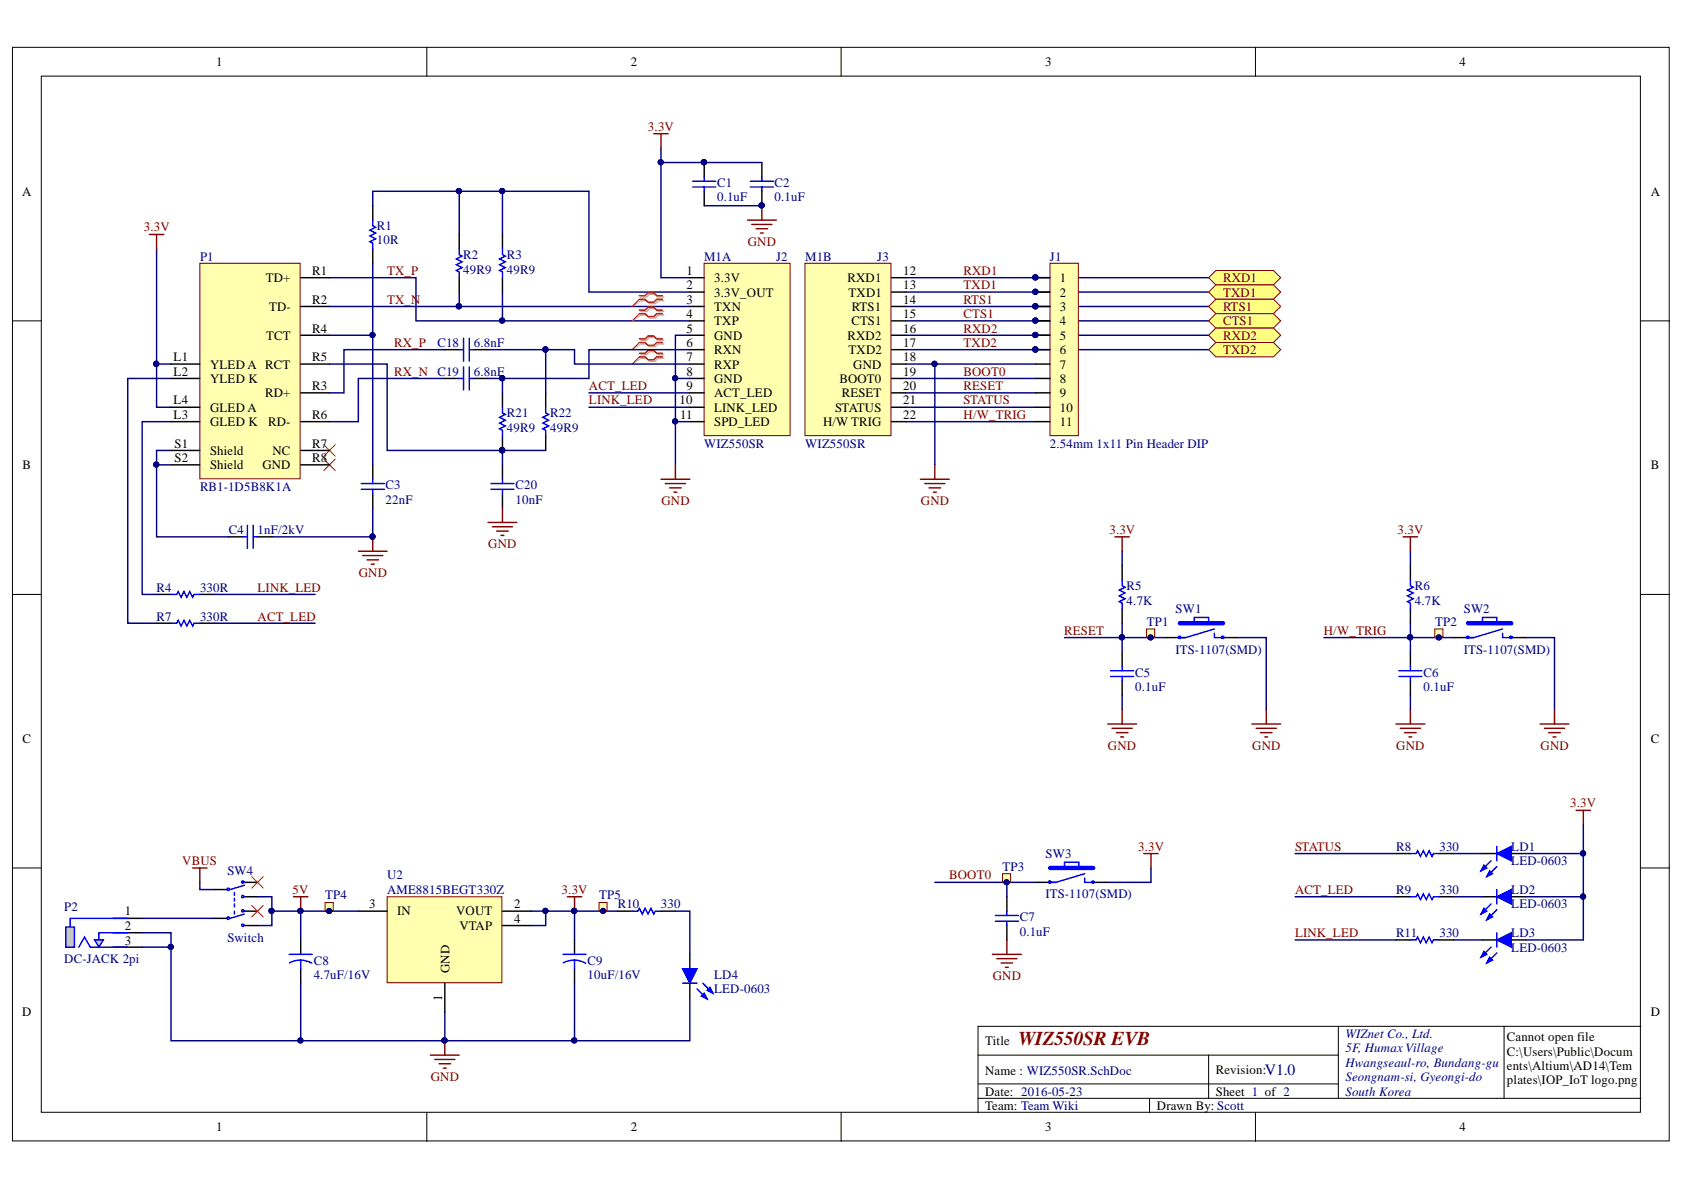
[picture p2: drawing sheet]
<svg xmlns="http://www.w3.org/2000/svg" width="297mm" height="210mm" viewBox="0 0 297 210" stroke-linecap="round" stroke-linejoin="round" font-family="sans-serif">
<defs><g id="words">
<text font-size="3.5" fill="#800000" x="179.6" y="184.4">WIZ550SR EVB</text>
<text font-size="2.8" fill="#000080" x="223.1" y="189.6">V1.0</text>
<g font-size="2.3">
<text x="38.2" y="11.7">1</text>
<text x="111.3" y="11.7">2</text>
<text x="184.3" y="11.7">3</text>
<text x="257.4" y="11.7">4</text>
<text x="3.9" y="34.5">A</text>
<text x="291.2" y="34.5">A</text>
<text x="46.9" y="49.8">TD+</text>
<text x="55.1" y="48.5">R1</text>
<text x="55.1" y="53.6">R2</text>
<text x="121.1" y="48.5">1</text>
<text x="121.1" y="51.1">2</text>
<text x="121.1" y="53.6">3</text>
<text x="126" y="49.8">3.3V</text>
<text x="126" y="52.3">3.3V_OUT</text>
<text x="149.5" y="49.8">RXD1</text>
<text x="149.7" y="52.3">TXD1</text>
<text x="159.3" y="48.5">12</text>
<text x="159.3" y="51.1">13</text>
<text x="159.3" y="53.6">14</text>
<text x="187" y="49.8">1</text>
<text x="187" y="52.3">2</text>
<text x="47" y="59.9">TCT</text>
<text x="47.5" y="54.9">TD-</text>
<text x="55.1" y="58.7">R4</text>
<text x="121.1" y="56.1">4</text>
<text x="121.1" y="58.7">5</text>
<text x="126" y="54.9">TXN</text>
<text x="126" y="57.4">TXP</text>
<text x="126" y="59.9">GND</text>
<text x="149.5" y="59.9">RXD2</text>
<text x="150.2" y="57.4">CTS1</text>
<text x="150.3" y="54.9">RTS1</text>
<text x="159.3" y="56.1">15</text>
<text x="159.3" y="58.7">16</text>
<text x="187" y="54.9">3</text>
<text x="187" y="57.4">4</text>
<text x="187" y="59.9">5</text>
<text x="30.6" y="63.7">L1</text>
<text x="37.1" y="65">YLED A RCT</text>
<text x="55.1" y="63.7">R5</text>
<text x="121.1" y="61.2">6</text>
<text x="121.1" y="63.7">7</text>
<text x="126" y="62.5">RXN</text>
<text x="126" y="65">RXP</text>
<text x="149.7" y="62.5">TXD2</text>
<text x="150.5" y="65">GND</text>
<text x="159.3" y="61.2">17</text>
<text x="159.3" y="63.7">18</text>
<text x="187" y="62.5">6</text>
<text x="187" y="65">7</text>
<text x="30.6" y="66.3">L2</text>
<text x="30.6" y="71.3">L4</text>
<text x="37.1" y="67.5">YLED K</text>
<text x="46.8" y="70.1">RD+</text>
<text x="55.1" y="68.8">R3</text>
<text x="119.9" y="71.3">10</text>
<text x="121.1" y="66.3">8</text>
<text x="121.1" y="68.8">9</text>
<text x="126" y="67.5">GND</text>
<text x="126" y="70.1">ACT_LED</text>
<text x="148.1" y="67.5">BOOT0</text>
<text x="148.5" y="70.1">RESET</text>
<text x="159.3" y="66.3">19</text>
<text x="159.3" y="68.8">20</text>
<text x="159.3" y="71.3">21</text>
<text x="187" y="67.5">8</text>
<text x="187" y="70.1">9</text>
<text x="30.6" y="73.9">L3</text>
<text x="37.1" y="72.6">GLED A</text>
<text x="37.1" y="75.1">GLED K</text>
<text x="47.3" y="75.1">RD-</text>
<text x="55.1" y="73.9">R6</text>
<text x="120" y="73.9">11</text>
<text x="126" y="72.6">LINK_LED</text>
<text x="126" y="75.1">SPD_LED</text>
<text x="145.2" y="75.1">H/W TRIG</text>
<text x="147.3" y="72.6">STATUS</text>
<text x="159.3" y="73.9">22</text>
<text x="187" y="72.6">10</text>
<text x="187" y="75.1">11</text>
<text x="4" y="82.8">B</text>
<text x="30.8" y="78.9">S1</text>
<text x="30.8" y="81.5">S2</text>
<text x="37.1" y="80.2">Shield</text>
<text x="37.1" y="82.8">Shield</text>
<text x="46.3" y="82.8">GND</text>
<text x="48.1" y="80.2">NC</text>
<text x="55.1" y="78.9">R7</text>
<text x="55.1" y="81.5">R8</text>
<text x="291.2" y="82.8">B</text>
<text x="4" y="131">C</text>
<text x="291.2" y="131">C</text>
<text x="22" y="161.5">1</text>
<text x="65.1" y="160.2">3</text>
<text x="70" y="161.5">IN</text>
<text x="80.5" y="161.5">VOUT</text>
<text x="90.7" y="160.2">2</text>
<text x="22" y="164.1">2</text>
<text x="22" y="166.6">3</text>
<text x="81" y="164.1">VTAP</text>
<text x="90.7" y="162.7">4</text>
<text x="79.3" y="171.7" transform="rotate(-90 79.3 171.7)">GND</text>
<text x="3.9" y="179.3">D</text>
<text x="78" y="176.6" transform="rotate(-90 78 176.6)">1</text>
<text x="291.2" y="179.3">D</text>
<text x="173.8" y="184.4">Title</text>
<text x="265.8" y="183.7">Cannot open file</text>
<text x="173.8" y="189.7">Name : WIZ550SR.SchDoc</text>
<text x="214.5" y="189.4">Revision:</text>
<text x="265.8" y="186.2">C:\Users\Public\Docum</text>
<text x="265.8" y="188.8">ents\Altium\AD14\Tem</text>
<text x="265.8" y="191.3">plates\IOP_IoT logo.png</text>
<text x="173.8" y="193.2">Date: 2016-05-23</text>
<text x="173.8" y="195.8">Team: Team Wiki</text>
<text x="204.1" y="195.8">Drawn By: Scott</text>
<text x="214.5" y="193.2">Sheet 1 of 2</text>
<text x="38.2" y="199.6">1</text>
<text x="111.3" y="199.6">2</text>
<text x="184.3" y="199.6">3</text>
<text x="257.4" y="199.6">4</text>
</g>
<g font-size="2.3" fill="#800000">
<text x="114.3" y="23.1">3.3V</text>
<text x="25.4" y="40.8">3.3V</text>
<text x="131.9" y="43.4">GND</text>
<text x="68.3" y="48.5">TX_P</text>
<text x="68.3" y="53.6">TX_N</text>
<text x="170" y="53.6">RTS1</text>
<text x="170" y="51.1">TXD1</text>
<text x="170" y="48.5">RXD1</text>
<text x="215.7" y="49.8">RXD1</text>
<text x="215.7" y="52.3">TXD1</text>
<text x="170" y="56.1">CTS1</text>
<text x="170" y="58.7">RXD2</text>
<text x="215.7" y="54.9">RTS1</text>
<text x="215.7" y="57.4">CTS1</text>
<text x="215.7" y="59.9">RXD2</text>
<text x="69.5" y="61.2">RX_P</text>
<text x="170" y="61.2">TXD2</text>
<text x="215.7" y="62.5">TXD2</text>
<text x="69.5" y="66.3">RX_N</text>
<text x="103.9" y="68.8">ACT_LED</text>
<text x="103.9" y="71.3">LINK_LED</text>
<text x="170" y="71.3">STATUS</text>
<text x="170" y="66.3">BOOT0</text>
<text x="170" y="68.8">RESET</text>
<text x="170" y="73.9">H/W_TRIG</text>
<text x="116.7" y="89.1">GND</text>
<text x="162.4" y="89.1">GND</text>
<text x="195.7" y="94.2">3.3V</text>
<text x="246.5" y="94.2">3.3V</text>
<text x="63.3" y="101.8">GND</text>
<text x="86.1" y="96.7">GND</text>
<text x="45.4" y="104.4">LINK_LED</text>
<text x="45.4" y="109.5">ACT_LED</text>
<text x="187.7" y="112">RESET</text>
<text x="233.5" y="112">H/W_TRIG</text>
<text x="195.4" y="132.3">GND</text>
<text x="220.9" y="132.3">GND</text>
<text x="246.3" y="132.3">GND</text>
<text x="271.7" y="132.3">GND</text>
<text x="277" y="142.4">3.3V</text>
<text x="32.1" y="152.6">VBUS</text>
<text x="167.4" y="155.1">BOOT0</text>
<text x="200.8" y="150">3.3V</text>
<text x="228.4" y="150">STATUS</text>
<text x="51.6" y="157.6">5V</text>
<text x="99.1" y="157.6">3.3V</text>
<text x="228.4" y="157.6">ACT_LED</text>
<text x="228.4" y="165.3">LINK_LED</text>
<text x="175.1" y="172.9">GND</text>
<text x="76" y="190.7">GND</text>
</g>
<g font-size="2.3" fill="#000080">
<text x="126.5" y="33">C1</text>
<text x="126.5" y="35.5">0.1uF</text>
<text x="136.6" y="33">C2</text>
<text x="136.6" y="35.5">0.1uF</text>
<text x="66.5" y="40.6">R1</text>
<text x="35.3" y="46">P1</text>
<text x="66.5" y="43.1">10R</text>
<text x="81.7" y="45.7">R2</text>
<text x="89.4" y="45.7">R3</text>
<text x="124.2" y="46">M1A</text>
<text x="136.9" y="46">J2</text>
<text x="142" y="46">M1B</text>
<text x="154.7" y="46">J3</text>
<text x="185.2" y="46">J1</text>
<text x="81.7" y="48.3">49R9</text>
<text x="89.4" y="48.3">49R9</text>
<text x="77.2" y="61.2">C18</text>
<text x="83.6" y="61.2">6.8nF</text>
<text x="77.2" y="66.3">C19</text>
<text x="83.6" y="66.3">6.8nF</text>
<text x="89.4" y="73.6">R21</text>
<text x="89.4" y="76.2">49R9</text>
<text x="97" y="73.6">R22</text>
<text x="97" y="76.2">49R9</text>
<text x="124.2" y="78.9">WIZ550SR</text>
<text x="142" y="78.9">WIZ550SR</text>
<text x="185.2" y="78.9">2.54mm 1x11 Pin Header DIP</text>
<text x="35.3" y="86.6">RB1-1D5B8K1A</text>
<text x="68" y="86.3">C3</text>
<text x="68" y="88.8">22nF</text>
<text x="90.9" y="86.3">C20</text>
<text x="90.9" y="88.8">10nF</text>
<text x="40.4" y="94.2">C4</text>
<text x="45.4" y="94.2">1nF/2kV</text>
<text x="27.6" y="104.4">R4</text>
<text x="35.3" y="104.4">330R</text>
<text x="198.7" y="104.1">R5</text>
<text x="198.7" y="106.7">4.7K</text>
<text x="249.6" y="104.1">R6</text>
<text x="249.6" y="106.7">4.7K</text>
<text x="27.6" y="109.5">R7</text>
<text x="35.3" y="109.5">330R</text>
<text x="202.3" y="110.5">TP1</text>
<text x="207.4" y="108.2">SW1</text>
<text x="253.1" y="110.5">TP2</text>
<text x="258.2" y="108.2">SW2</text>
<text x="200.3" y="119.4">C5</text>
<text x="207.4" y="115.3">ITS-1107(SMD)</text>
<text x="251.1" y="119.4">C6</text>
<text x="258.2" y="115.3">ITS-1107(SMD)</text>
<text x="200.3" y="121.9">0.1uF</text>
<text x="251.1" y="121.9">0.1uF</text>
<text x="40.1" y="154.4">SW4</text>
<text x="68.3" y="155.1">U2</text>
<text x="176.8" y="153.6">TP3</text>
<text x="184.4" y="151.3">SW3</text>
<text x="246.3" y="150">R8</text>
<text x="253.9" y="150">330</text>
<text x="266.6" y="150">LD1</text>
<text x="266.6" y="152.6">LED-0603</text>
<text x="11.3" y="160.7">P2</text>
<text x="57.4" y="158.7">TP4</text>
<text x="68.3" y="157.6">AME8815BEGT330Z</text>
<text x="105.7" y="158.7">TP5</text>
<text x="109" y="160.2">R10</text>
<text x="116.6" y="160.2">330</text>
<text x="184.4" y="158.4">ITS-1107(SMD)</text>
<text x="246.3" y="157.6">R9</text>
<text x="253.9" y="157.6">330</text>
<text x="266.6" y="157.6">LD2</text>
<text x="266.6" y="160.2">LED-0603</text>
<text x="40.1" y="166.1">Switch</text>
<text x="179.9" y="162.5">C7</text>
<text x="179.9" y="165.1">0.1uF</text>
<text x="246.3" y="165.3">R11</text>
<text x="253.9" y="165.3">330</text>
<text x="266.6" y="165.3">LD3</text>
<text x="266.6" y="167.9">LED-0603</text>
<text x="11.3" y="169.9">DC-JACK 2pi</text>
<text x="55.3" y="170.2">C8</text>
<text x="55.3" y="172.7">4.7uF/16V</text>
<text x="103.6" y="170.2">C9</text>
<text x="103.6" y="172.7">10uF/16V</text>
<text x="126" y="172.7">LD4</text>
<text x="126" y="175.2">LED-0603</text>
<text x="237.3" y="183.1">WIZnet Co., Ltd.</text>
<text x="237.3" y="185.6">5F, Humax Village</text>
<text x="237.3" y="188.2">Hwangseaul-ro, Bundang-gu</text>
<text x="237.3" y="190.7">Seongnam-si, Gyeongi-do</text>
<text x="237.3" y="193.2">South Korea</text>
</g>
</g></defs>
<g fill="#fff" stroke="#000" stroke-width=".18">
<path d="M2.2 8.3h292.2v192.9h-292.2z"/>
<path d="M7.3 13.4h282v182.8h-282z"/>
</g>
<g fill="none" stroke="#000" stroke-width=".18">
<path d="M75.3 8.3v5.1M148.4 8.3v5.1M221.4 8.3v5.1M2.2 56.6h5.1M289.4 56.6h5.1M2.2 104.8h5.1M289.4 104.8h5.1M2.2 153.1h5.1M289.4 153.1h5.1M75.3 196.3v5M148.4 196.3v5M172.5 186.1h63.6"/>
<path d="M172.5 193.7h116.9M172.5 191.2h63.6M202.8 193.7v2.6M213.2 186.1v7.6M221.4 196.3v5M236.1 181v12.7M265.3 181h-92.8v15.3M289.4 181h-24.1v12.7"/>
</g>
<path d="M81 33.7h-15.2v2.6M88.6 33.7v7.7M116.6 26.1v22.9h5.1M58.1 54.1h63.6M58.1 49h15.3v7.6h48.3M81 41.4v-7.7h22.9v17.8h17.8M81 51.5v2.6M121.7 59.1h-2.6v22.9M78.5 61.7h-17.8v7.6h-2.6M103.9 69.3h17.8M103.9 71.8h17.8M119.1 66.8h2.6" fill="none" stroke="#000080" stroke-width=".26"/>
<g fill="#000080" stroke="#000080" stroke-width=".18">
<circle cx="116.5" cy="28.6" r=".46"/>
<circle cx="80.9" cy="54" r=".47"/>
<circle cx="88.6" cy="56.5" r=".46"/>
<circle cx="119.1" cy="66.7" r=".46"/>
<circle cx="119.1" cy="74.3" r=".46"/>
<circle cx="80.9" cy="33.7" r=".46"/>
<circle cx="88.6" cy="33.7" r=".46"/>
</g>
<path d="M115.3 23.6h2.6M116.6 23.6v2.5M116.6 84.5h5.1M117.4 85.3h3.5M118.1 86.1h2M118.9 86.8h.5M119.1 82v2.5M162.3 84.5h5.1M163.1 85.3h3.6M163.9 86.1h2M164.6 86.8h.5M164.9 82v2.5" fill="none" stroke="#800000" stroke-width=".26"/>
<path d="M65.8 36.3v2.5M65.8 43.9v2.5M81 41.4v2.5M81 49v2.5M88.6 41.4v2.5M88.6 49v2.5" fill="none" stroke="#000" stroke-width=".26"/>
<path d="M65.8 38.8v1l.5 .3-1.1 .5 1.1 .5-1.1 .5 1.1 .5-1.1 .5 .6 .3v1M81 43.9v1l.5 .3-1 .5 1 .5-1 .5 1 .5-1 .5 .5 .3v1M88.6 43.9v1l.5 .3-1 .5 1 .5-1 .5 1 .5-1 .5 .5 .3v1" fill="none" stroke="#00f" stroke-width=".26"/>
<path d="M68.3 158.2h20.2v15.1h-20.2z" fill="#ffffb0" stroke="#800000" stroke-width=".18"/>
<path d="M53 165.8v2.5M53 170.9v2.5M63.2 160.7h5.1M78.5 173.4v5.1M88.6 160.7h5.1M88.6 163.3h5.1M101.3 165.8v2.5M101.3 170.9v2.5M109 160.7h2.5M116.6 160.7h2.5M121.7 168.3v2.6M121.7 173.4v2.6" fill="none" stroke="#000" stroke-width=".26"/>
<path d="M51 168.3h4.1M53 169.4h.9l1.1 .5M53 169.4h-.8l-1.1 .5M53 169.4v1.5M99.3 168.3h4.1M101.3 169.4h.9l1.1 .5M101.3 169.4h-.8l-1.2 .4M101.3 169.4v1.5M111.5 160.7h1l.3-.5 .5 1 .5-1 .5 1 .5-1 .5 1 .3-.5h1" fill="none" stroke="#00f" stroke-width=".26"/>
<path d="M53 173.4v10.2h25.5v-5.1M63.2 160.7h-10.2v5.1M93.7 160.7h7.6v5.1M96.3 160.7v2.6h-2.6M101.3 173.4v10.2h-22.8" fill="none" stroke="#000080" stroke-width=".26"/>
<g fill="#000080" stroke="#000080" stroke-width=".18">
<circle cx="58.1" cy="160.7" r=".46"/>
<circle cx="53" cy="160.7" r=".46"/>
<circle cx="96.2" cy="160.7" r=".46"/>
<circle cx="101.3" cy="160.7" r=".46"/>
<circle cx="53" cy="183.5" r=".46"/>
<circle cx="78.4" cy="183.5" r=".46"/>
<circle cx="101.3" cy="183.5" r=".46"/>
</g>
<path d="M120.4 170.9h2.5l-1.2 2.5z" fill="#00f"/>
<path d="M120.4 170.9h2.5l-1.2 2.5zM122.9 174.4l1.8 1.8M124 173.4l1.7 1.8" fill="none" stroke="#00f" stroke-width=".26"/>
<path d="M123.7 175.7l.5-.5 .5 1z" fill="#00f"/>
<path d="M123.7 175.7l.5-.5 .5 1z" fill="none" stroke="#00f" stroke-width=".26"/>
<path d="M124.7 174.7l.5-.5 .5 1z" fill="#00f"/>
<path d="M13.9 167.1l1-1.8 1 1.8h6.6M22.5 164.5h-5v2.6M120.4 173.4h2.5M124.7 174.7l.5-.5 .5 1z" fill="none" stroke="#00f" stroke-width=".26"/>
<path d="M101.3 160.7h7.7M119.1 160.7h2.6v7.6M121.7 176v7.6h-20.4" fill="none" stroke="#000080" stroke-width=".26"/>
<g fill="#000080" stroke="#000080" stroke-width=".18">
<circle cx="106.4" cy="160.7" r=".46"/>
<circle cx="101.3" cy="160.7" r=".46"/>
<circle cx="101.3" cy="183.5" r=".46"/>
<circle cx="78.4" cy="183.5" r=".46"/>
<circle cx="53" cy="160.7" r=".46"/>
</g>
<path d="M51.8 158.2h2.5M53 158.2v2.5M100.1 158.2h2.5M101.3 158.2v2.5M75.9 186.1h5.1M76.7 186.9h3.5M77.4 187.6h2.1M78.2 188.4h.5M78.5 183.6v2.5" fill="none" stroke="#800000" stroke-width=".26"/>
<path d="M20 162h5.1M20 164.5h5.1M20 167.1h5.1" fill="none" stroke="#000" stroke-width=".26"/>
<path d="M16.7 165.8h1.5l-.7 1.3z" fill="#c0c0c0"/>
<path d="M16.7 165.8h1.5l-.7 1.3zM22.5 162h-10.1v5.1" fill="none" stroke="#00f" stroke-width=".26"/>
<path d="M11.6 163.5h1.5v3.6h-1.5z" fill-rule="evenodd" fill="#c0c0c0"/>
<path d="M122.2 32h4.1M122.2 33h4.1M124.2 31.2v.8M124.2 33v.7M132.4 32h4M132.4 33h4M134.4 31.2v.8M134.4 33v.7M11.6 163.5h1.5v3.6h-1.5z" fill="none" stroke="#00f" stroke-width=".26"/>
<path d="M124.2 28.7v2.5M124.2 33.7v2.6M134.4 28.7v2.5M134.4 33.7v2.6M261.5 165.8h2.5M266.6 165.8h2.5" fill="none" stroke="#000" stroke-width=".26"/>
<g fill="#000080" stroke="#000080" stroke-width=".18">
<circle cx="124.2" cy="28.6" r=".46"/>
<circle cx="134.3" cy="36.2" r=".46"/>
<circle cx="116.5" cy="28.6" r=".46"/>
<circle cx="182.6" cy="48.9" r=".46"/>
<circle cx="182.6" cy="51.5" r=".46"/>
<circle cx="182.6" cy="56.5" r=".46"/>
</g>
<path d="M116.6 28.7h17.8M124.2 36.3h10.2M159.8 49h53.4M159.8 51.5h53.4M159.8 56.6h53.4" fill="none" stroke="#000080" stroke-width=".26"/>
<path d="M131.8 38.8h5.1M132.6 39.6h3.6M134.4 36.3v2.5M133.4 40.3h2M134.1 41.1h.5" fill="none" stroke="#800000" stroke-width=".26"/>
<path d="M264 165.8l2.6-1.3v2.6z" fill="#00f"/>
<path d="M263 167.1l-1.8 1.7M264 165.8l2.6-1.3v2.6zM264 168.1l-1.8 1.8" fill="none" stroke="#00f" stroke-width=".26"/>
<path d="M261.7 167.8l.5 .5-1 .5z" fill="#00f"/>
<path d="M261.7 167.8l.5 .5-1 .5z" fill="none" stroke="#00f" stroke-width=".26"/>
<path d="M262.8 168.8l.5 .6-1.1 .5z" fill="#00f"/>
<path d="M248.8 165.8h1l.2-.5 .6 1 .5-1 .5 1 .5-1 .5 1 .2-.5h1.1M262.8 168.8l.5 .6-1.1 .5zM264 164.5v2.6" fill="none" stroke="#00f" stroke-width=".26"/>
<path d="M261.5 158.2h2.5M266.6 158.2h2.5M246.2 165.8h2.6M253.9 165.8h2.5" fill="none" stroke="#000" stroke-width=".26"/>
<path d="M228.4 165.8h17.8M256.4 165.8h5.1" fill="none" stroke="#000080" stroke-width=".26"/>
<path d="M264 158.2l2.6-1.3v2.5z" fill="#00f"/>
<path d="M263 159.4l-1.8 1.8M264 158.2l2.6-1.3v2.5zM264 160.5l-1.8 1.7" fill="none" stroke="#00f" stroke-width=".26"/>
<path d="M261.7 160.2l.5 .5-1 .5z" fill="#00f"/>
<path d="M261.7 160.2l.5 .5-1 .5z" fill="none" stroke="#00f" stroke-width=".26"/>
<path d="M262.8 161.2l.5 .5-1.1 .5z" fill="#00f"/>
<path d="M248.8 158.2h1l.2-.5 .6 1 .5-1 .5 1 .5-1 .5 1 .2-.5h1.1M248.8 150.6h1l.2-.5 .6 1 .5-1 .5 1 .5-1 .5 1 .2-.5h1.1M264 156.9v2.5M262.8 161.2l.5 .5-1.1 .5z" fill="none" stroke="#00f" stroke-width=".26"/>
<path d="M246.2 158.2h2.6M246.2 150.6h2.6M253.9 158.2h2.5M253.9 150.6h2.5M261.5 150.6h2.5M266.6 150.6h2.5" fill="none" stroke="#000" stroke-width=".26"/>
<path d="M159.8 54.1h53.4M228.4 158.2h17.8M256.4 158.2h5.1M269.1 158.2h10.2M269.1 165.8h10.2" fill="none" stroke="#000080" stroke-width=".26"/>
<g fill="#000080" stroke="#000080" stroke-width=".18">
<circle cx="279.2" cy="158.1" r=".46"/>
<circle cx="182.6" cy="54" r=".47"/>
</g>
<path d="M278 142.9h2.6M279.3 142.9v2.6" fill="none" stroke="#800000" stroke-width=".26"/>
<path d="M264 150.6l2.6-1.3v2.5z" fill="#00f"/>
<path d="M263 151.8l-1.8 1.8M264 150.6l2.6-1.3v2.5zM264 152.8l-1.8 1.8" fill="none" stroke="#00f" stroke-width=".26"/>
<path d="M261.7 152.6l.5 .5-1 .5z" fill="#00f"/>
<path d="M261.7 152.6l.5 .5-1 .5z" fill="none" stroke="#00f" stroke-width=".26"/>
<path d="M262.8 153.6l.5 .5-1.1 .5z" fill="#00f"/>
<g fill="none" stroke="#00f" stroke-width=".26">
<path d="M63.7 85.3h4.1M63.7 86.3h4.1M65.8 84.5v.8M65.8 86.3v.8M195.9 118.3h4.1M195.9 119.3h4.1M197.9 102.3v1l.5 .3-1 .5 1 .5-1 .5 1 .5-1 .5 .5 .3v1M197.9 117.5v.8M197.9 119.3v.8M246.7 118.3h4.1M246.7 119.3h4.1M248.8 102.3v1l.5 .3-1 .5 1 .5-1 .5 1 .5-1 .5 .5 .3v1"/>
<path d="M248.8 117.5v.8M248.8 119.3v.8M262.8 153.6l.5 .5-1.1 .5zM264 149.3v2.5"/>
</g>
<g fill="none" stroke="#000080" stroke-width=".26">
<path d="M159.8 59.1h53.4M159.8 61.7h53.4M159.8 66.8h22.9M159.8 69.3h22.9M159.8 71.8h22.9M159.8 74.4h22.9M197.9 97.2v2.6M248.8 97.2v2.6M187.8 112.5h10.1v2.5M197.9 109.9v2.6h7.7M218.3 112.5h5.1v12.7M233.5 112.5h15.3v2.5"/>
<path d="M248.8 109.9v2.6h7.6M269.1 112.5h5.1v12.7M197.9 122.6v2.6M248.8 122.6v2.6M228.4 150.6h17.8M256.4 150.6h5.1M269.1 150.6h10.2v15.2M279.3 145.5v5.1"/>
</g>
<g fill="#000080" stroke="#000080" stroke-width=".18">
<circle cx="279.2" cy="150.5" r=".46"/>
<circle cx="279.2" cy="158.1" r=".46"/>
<circle cx="203" cy="112.4" r=".46"/>
<circle cx="197.9" cy="112.4" r=".46"/>
<circle cx="182.6" cy="59.1" r=".46"/>
<circle cx="182.6" cy="61.6" r=".47"/>
<circle cx="253.8" cy="112.4" r=".46"/>
<circle cx="248.7" cy="112.4" r=".46"/>
<circle cx="65.7" cy="94.7" r=".46"/>
</g>
<path d="M65.8 82v2.5M65.8 87.1v2.5M197.9 99.8v2.5M248.8 99.8v2.5M197.9 107.4v2.5M197.9 115v2.5M248.8 107.4v2.5M248.8 115v2.5M197.9 120.1v2.5M248.8 120.1v2.5" fill="none" stroke="#000" stroke-width=".26"/>
<g fill="none" stroke="#800000" stroke-width=".26">
<path d="M63.2 97.2h5.1M64 98h3.5M64.7 98.8h2.1M65.5 99.5h.5M65.8 94.7v2.5M196.7 94.7h2.5M197.9 94.7v2.5M247.5 94.7h2.5M248.8 94.7v2.5M195.4 127.7h5.1M196.2 128.5h3.5M196.9 129.2h2.1"/>
<path d="M197.7 130h.5M197.9 125.2v2.5M220.8 127.7h5.1M221.6 128.5h3.5M222.3 129.2h2.1M223.1 130h.5M223.4 125.2v2.5M246.2 127.7h5.1M247 128.5h3.6M247.8 129.2h2M248.5 130h.5M248.8 125.2v2.5"/>
<path d="M271.7 127.7h5M272.4 128.5h3.6M273.2 129.2h2M273.9 130h.6M274.2 125.2v2.5"/>
</g>
<path d="M124.2 46.4h15.2v30.4h-15.2z" fill="#ffffb0" stroke="#800000" stroke-width=".18"/>
<path d="M121.7 49h2.5M121.7 51.5h2.5M121.7 54.1h2.5M121.7 56.6h2.5M121.7 59.1h2.5M121.7 61.7h2.5M121.7 64.2h2.5M121.7 66.8h2.5M121.7 69.3h2.5M121.7 71.8h2.5M121.7 74.4h2.5" fill="none" stroke="#000" stroke-width=".26"/>
<path d="M142 46.4h15.2v30.4h-15.2z" fill="#ffffb0" stroke="#800000" stroke-width=".18"/>
<g fill="none" stroke="#000" stroke-width=".26">
<path d="M157.3 49h2.5M157.3 51.5h2.5M157.3 54.1h2.5M157.3 56.6h2.5M157.3 59.1h2.5M157.3 61.7h2.5M157.3 66.8h2.5M157.3 69.3h2.5M157.3 71.8h2.5M157.3 74.4h2.5M157.3 64.2h2.5M40.3 94.7h2.6"/>
<path d="M45.4 94.7h2.6M27.6 104.8h2.6M27.6 109.9h2.6M35.2 104.8h2.6M35.2 109.9h2.6"/>
</g>
<g fill="none" stroke="#000080" stroke-width=".26">
<path d="M27.6 43.9v20.3M88.6 51.5v5.1M30.2 79.5h-2.6v15.2h12.7M30.2 74.4h-5.1v30.4h2.5M30.2 66.8h-7.7v43.1h5.1M30.2 64.2h-2.6v7.6h2.6M159.8 64.2h5.1v17.8M27.6 82h2.6M48 94.7h17.8M37.8 104.8h17.8M37.8 109.9h17.8M35.2 155.6v1.3h2.6"/>
<path d="M25.1 164.5h5.1v19.1h22.8M25.1 162h12.7M25.1 167.1h5.1"/>
</g>
<g fill="#000080" stroke="#000080" stroke-width=".18">
<circle cx="164.8" cy="64.2" r=".46"/>
<circle cx="88.6" cy="56.5" r=".46"/>
<circle cx="27.6" cy="81.9" r=".46"/>
<circle cx="27.6" cy="64.2" r=".47"/>
<circle cx="65.7" cy="94.7" r=".46"/>
<circle cx="30.1" cy="167" r=".46"/>
<circle cx="53" cy="183.5" r=".46"/>
</g>
<path d="M42.9 94.7h.7M43.6 92.7v4M44.7 92.7v4M44.7 94.7h.7M30.2 104.8h1l.2-.5 .5 1.1 .5-1.1 .6 1.1 .5-1.1 .5 1.1 .2-.6h1M30.2 109.9h1l.2-.5 .5 1 .5-1 .6 1 .5-1 .5 1 .2-.5h1" fill="none" stroke="#00f" stroke-width=".26"/>
<path d="M26.3 41.4h2.6M27.6 41.4v2.5M34 153.1h2.5M35.2 153.1v2.5" fill="none" stroke="#800000" stroke-width=".26"/>
<g fill="#ffff80" stroke="#800000" stroke-width=".18">
<path d="M213.2 49l1.3-1.3h10.1l1.3 1.3-1.3 1.2h-10.1z" fill-rule="evenodd"/>
<path d="M213.2 51.5l1.3-1.3h10.1l1.3 1.3-1.3 1.3h-10.1z" fill-rule="evenodd"/>
<path d="M213.2 54.1l1.3-1.3h10.1l1.3 1.3-1.3 1.2h-10.1z" fill-rule="evenodd"/>
<path d="M213.2 56.6l1.3-1.3h10.1l1.3 1.3-1.3 1.3h-10.1z" fill-rule="evenodd"/>
<path d="M213.2 59.1l1.3-1.2h10.1l1.3 1.2-1.3 1.3h-10.1z" fill-rule="evenodd"/>
<path d="M213.2 61.7l1.3-1.3h10.1l1.3 1.3-1.3 1.2h-10.1z" fill-rule="evenodd"/>
</g>
<path d="M203 112.5h.1M205.6 112.5h2.5M215.7 112.5h2.6M256.4 112.5h2.5M266.6 112.5h2.5M177.6 158.2v2.5M182.7 155.6h2.5M192.9 155.6h2.5M177.6 163.3v2.5" fill="none" stroke="#000" stroke-width=".26"/>
<g fill="none" stroke="#00f" stroke-width=".26">
<path d="M208.1 112.5h1h-1M210.6 109.9v-1h2.6v1M214.2 111.7v.8h1.5M214.2 110.9l-5.1 1.6M258.9 112.5h1.1h-1.1M261.5 109.9v-1h2.5v1M265 111.7v.8h1.6M265 110.9l-5 1.6M185.2 155.6h1h-1M187.8 153.1v-1h2.5v1M191.3 154.9v.7h1.6M191.3 154.1l-5.1 1.5"/>
<path d="M175.6 161.5h4M175.6 162.5h4M177.6 160.7v.8M177.6 162.5v.8"/>
<circle cx="208.1" cy="112.4" r=".2"/>
<circle cx="215.7" cy="112.4" r=".21"/>
<circle cx="258.9" cy="112.4" r=".2"/>
<circle cx="266.5" cy="112.4" r=".21"/>
<circle cx="185.2" cy="155.6" r=".21"/>
<circle cx="192.8" cy="155.6" r=".21"/>
</g>
<path d="M208.1 109.9h7.6M258.9 109.9h7.7M185.2 153.1h7.7" fill="none" stroke="#00f" stroke-width=".77"/>
<path d="M201.7 150.6h2.6M203 150.6v2.5M175.1 168.3h5M175.8 169.1h3.6M176.6 169.9h2M177.3 170.6h.6M177.6 165.8v2.5" fill="none" stroke="#800000" stroke-width=".26"/>
<path d="M119.1 74.4h2.6M164.9 155.6h12.7M182.7 155.6h-5.1v2.6M203 153.1v2.5h-7.6" fill="none" stroke="#000080" stroke-width=".26"/>
<g fill="#000080" stroke="#000080" stroke-width=".18">
<circle cx="177.5" cy="155.6" r=".46"/>
<circle cx="119.1" cy="74.3" r=".46"/>
<circle cx="203" cy="112.4" r=".46"/>
</g>
<path d="M202.2 110.9h1.5v1.5h-1.5z" fill="#ffffb0" stroke="#800000" stroke-width=".18"/>
<g fill="#000080" stroke="#000080" stroke-width=".18">
<circle cx="203" cy="112.4" r=".46"/>
<circle cx="253.8" cy="112.4" r=".46"/>
</g>
<path d="M253.9 112.5h.1" fill="none" stroke="#000" stroke-width=".26"/>
<path d="M253.1 110.9h1.4v1.5h-1.4z" fill="#ffffb0" stroke="#800000" stroke-width=".18"/>
<g fill="#000080" stroke="#000080" stroke-width=".18">
<circle cx="253.8" cy="112.4" r=".46"/>
<circle cx="177.5" cy="155.6" r=".46"/>
</g>
<path d="M177.6 155.6h.1" fill="none" stroke="#000" stroke-width=".26"/>
<path d="M176.8 154.1h1.5v1.5h-1.5z" fill="#ffffb0" stroke="#800000" stroke-width=".18"/>
<g fill="#000080" stroke="#000080" stroke-width=".18">
<circle cx="177.5" cy="155.6" r=".46"/>
<circle cx="106.4" cy="160.7" r=".46"/>
</g>
<path d="M37.8 156.9h2.3M43.1 155.6h2.3M43.1 158.2h2.3M37.8 162h2.3M43.1 160.7h2.3M43.1 163.3h2.3M106.4 160.7h.1" fill="none" stroke="#000" stroke-width=".26"/>
<g fill="none" stroke="#00f" stroke-width=".26">
<path d="M41.3 157.4v.5M41.3 158.4v.5M41.3 159.4v.6M43.1 156.1l-2.5 .8M41.3 160.7v.5M43.1 161.2l-2.5 .8"/>
<circle cx="40.3" cy="156.9" r=".21"/>
<circle cx="42.8" cy="158.1" r=".21"/>
<circle cx="42.8" cy="155.6" r=".2"/>
<circle cx="40.3" cy="161.9" r=".22"/>
<circle cx="42.8" cy="160.7" r=".2"/>
<circle cx="42.8" cy="163.2" r=".2"/>
</g>
<path d="M57.1 78.4l2 2.1M59.1 78.4l-2 2.1M57.1 81l2 2M59.1 81l-2 2" fill="none" stroke="#f00" stroke-width=".18"/>
<path d="M78.5 66.8h-15.3v7.6h-5.1" fill="none" stroke="#000080" stroke-width=".26"/>
<path d="M105.7 159.2h1.4v1.4h-1.4z" fill="#ffffb0" stroke="#800000" stroke-width=".18"/>
<g fill="#000080" stroke="#000080" stroke-width=".18">
<circle cx="106.4" cy="160.7" r=".46"/>
<circle cx="58.1" cy="160.7" r=".46"/>
</g>
<path d="M58.1 160.7h.1" fill="none" stroke="#000" stroke-width=".26"/>
<path d="M57.3 159.2h1.5v1.4h-1.5z" fill="#ffffb0" stroke="#800000" stroke-width=".18"/>
<circle cx="58.1" cy="160.7" r=".46" fill="#000080" stroke="#000080" stroke-width=".18"/>
<path d="M185.2 46.4h5v30.4h-5z" fill="#ffffb0" stroke="#800000" stroke-width=".18"/>
<g fill="none" stroke="#000" stroke-width=".26">
<path d="M182.7 49h2.5M182.7 51.5h2.5M182.7 54.1h2.5M182.7 56.6h2.5M182.7 59.1h2.5M78.5 61.7h2.5M78.5 66.8h2.5M83.5 61.7h2.6M83.5 66.8h2.6M88.6 69.3v2.5M88.6 76.9v2.6M96.3 69.3v2.5"/>
<path d="M96.3 76.9v2.6M182.7 61.7h2.5M182.7 64.2h2.5M182.7 66.8h2.5M182.7 69.3h2.5M182.7 71.8h2.5M182.7 74.4h2.5M88.6 82v2.5M88.6 87.1v2.5"/>
</g>
<g fill="#000080" stroke="#000080" stroke-width=".18">
<circle cx="182.6" cy="48.9" r=".46"/>
<circle cx="182.6" cy="51.5" r=".46"/>
<circle cx="182.6" cy="54" r=".47"/>
<circle cx="182.6" cy="56.5" r=".46"/>
<circle cx="182.6" cy="59.1" r=".46"/>
<circle cx="182.6" cy="61.6" r=".47"/>
<circle cx="164.8" cy="64.2" r=".46"/>
<circle cx="47.9" cy="160.7" r=".46"/>
<circle cx="53" cy="160.7" r=".46"/>
<circle cx="88.6" cy="79.4" r=".47"/>
<circle cx="96.2" cy="61.6" r=".46"/>
<circle cx="88.6" cy="66.7" r=".46"/>
</g>
<path d="M86.1 61.7h10.2M88.6 66.8v2.5M96.3 61.7h5v2.5h20.4M96.3 61.7v7.6M96.3 79.5h-7.7v2.5M121.7 61.7h-17.8v5.1h-17.8M164.9 64.2h17.8M45.4 158.2h2.6v2.5M53 160.7h-5v2.6h-2.6" fill="none" stroke="#000080" stroke-width=".26"/>
<path d="M112.8 52.8l-1.3 1.3M112.8 55.3l-1.3 1.3M112.8 60.4l-1.3 1.3M112.8 62.9l-1.3 1.3M44.4 154.6l2 2.1M44.4 159.7l2 2M46.4 154.6l-2 2.1M46.4 159.7l-2 2" fill="none" stroke="#f00" stroke-width=".18"/>
<path d="M113 52.4h1l.6-.5h1l.5 .5h1M113 53h1l.6 .6h1l.5-.6h1M113 54.9h1l.6-.5h1l.5 .5h1M113 55.6h1l.6 .5h1l.5-.5h1M113 60h1l.6-.5h1l.5 .5h1M113 60.7h1l.6 .5h1l.5-.5h1M113 62.6h1l.6-.5h1l.5 .5h1M113 63.2h1l.6 .5h1l.5-.5h1" fill="none" stroke="#d0a3a3" stroke-width=".26"/>
<path d="M113 53l-1.5 1.1M113 55.6l-1.5 1M113 60.7l-1.5 1M113 63.2l-1.5 1" fill="none" stroke="#d0a3a3" stroke-width=".18"/>
<path d="M112.8 52.2h1l.5-.6h1l.5 .6h1M112.8 52.8h1l.5 .5h1l.5-.5h1M112.8 54.7h1l.5-.5h1l.5 .5h1M112.8 55.3h1l.5 .5h1l.5-.5h1M112.8 59.8h1l.5-.5h1l.5 .5h1M112.8 60.4h1l.5 .5h1l.5-.5h1M112.8 62.3h1l.5-.5h1l.5 .5h1M112.8 62.9h1l.5 .6h1l.5-.6h1" fill="none" stroke="#f00" stroke-width=".26"/>
<g fill="none" stroke="#00f" stroke-width=".26">
<path d="M81.8 59.6v4.1M82.8 59.6v4.1M81 61.7h.8M81 66.8h.8M81.8 64.7v4.1M82.8 64.7v4.1M82.8 61.7h.7M82.8 66.8h.7M88.6 71.8v1.1l.5 .2-1 .5 1 .5-1 .5 1 .5-1 .5 .5 .3v1M96.3 71.8v1.1l.5 .2-1.1 .5 1.1 .5-1.1 .5 1.1 .5-1.1 .5 .6 .3v1M86.6 85.3h4.1M86.6 86.3h4.1"/>
<path d="M88.6 84.5v.8M88.6 86.3v.8"/>
</g>
<path d="M86.1 92.2h5.1M86.8 92.9h3.6M87.6 93.7h2M88.4 94.4h.5M88.6 89.6v2.6" fill="none" stroke="#800000" stroke-width=".26"/>
<path d="M35.2 46.4h17.7v38.1h-17.7z" fill="#ffffb0" stroke="#800000" stroke-width=".18"/>
<g fill="none" stroke="#000" stroke-width=".26">
<path d="M53 49h5.1M53 54.1h5.1M53 59.1h5.1M30.2 64.2h5M30.2 74.4h5M30.2 79.5h5M30.2 66.8h5M30.2 71.8h5M53 69.3h5.1M53 64.2h5.1M53 74.4h5.1M53 79.5h5.1"/>
<path d="M30.2 82h5M53 82h5.1"/>
</g>
<path d="M65.8 46.4v12.7h-7.7M65.8 59.1v22.9M58.1 64.2h10.2v15.3h20.3M65.8 89.6v5.1" fill="none" stroke="#000080" stroke-width=".26"/>
<g fill="#000080" stroke="#000080" stroke-width=".18">
<circle cx="65.7" cy="59.1" r=".46"/>
<circle cx="88.6" cy="79.4" r=".47"/>
<circle cx="65.7" cy="94.7" r=".46"/>
</g>
<use href="#words"/>
</svg>
